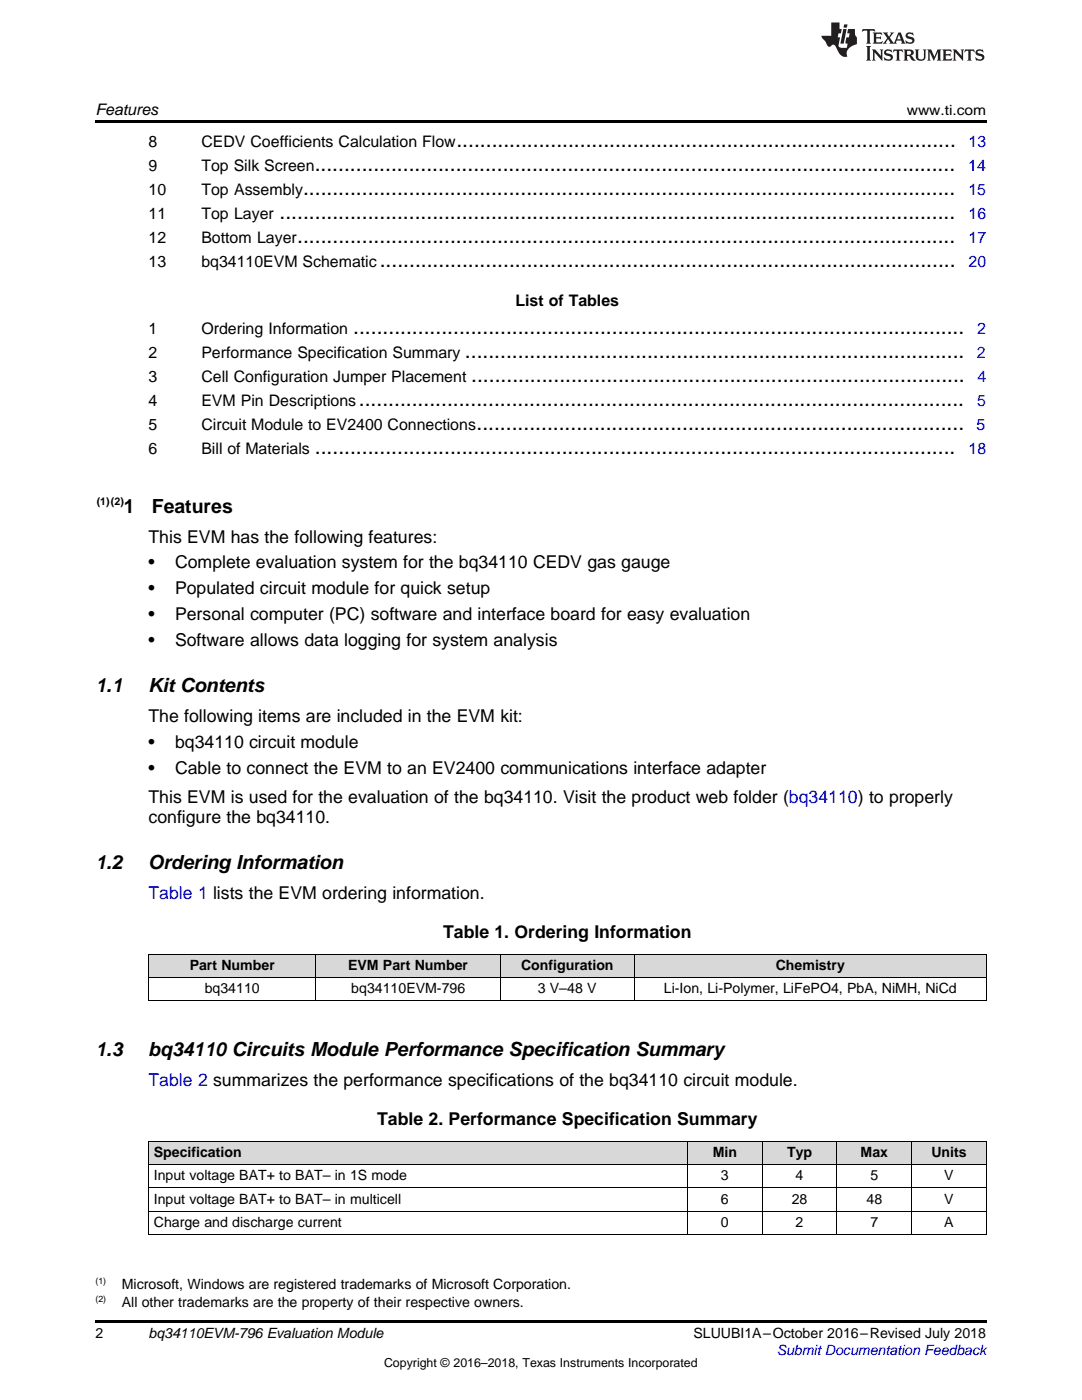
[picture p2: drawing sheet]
<svg xmlns="http://www.w3.org/2000/svg" width="216mm" height="279mm" viewBox="0 0 216 279" stroke-linecap="round" stroke-linejoin="round" font-family="sans-serif">
<defs><g id="words">
<g font-size="4.2">
<text x="91.1" y="29.2">.....................................................................................</text>
<text x="62.8" y="34">.............................................................................................................</text>
<text x="60.5" y="38.8">...............................................................................................................</text>
<text x="55.8" y="43.6">...................................................................................................................</text>
<text x="59.3" y="48.4">................................................................................................................</text>
<text x="75.8" y="53.2">..................................................................................................</text>
<text x="70.5" y="66.6">........................................................................................................</text>
<text x="92.8" y="71.4">.....................................................................................</text>
<text x="94" y="76.2">....................................................................................</text>
<text x="71.6" y="81">.......................................................................................................</text>
<text x="95.1" y="85.8">...................................................................................</text>
<text x="62.8" y="90.6">.............................................................................................................</text>
</g>
<g font-size="3.9">
<text x="24.7" y="102.3">1</text>
<text x="30.3" y="102.3">Features</text>
<text x="19" y="138.1">1.1</text>
<text x="29.6" y="138.1">Kit Contents</text>
<text x="19" y="173.4">1.2</text>
<text x="29.6" y="173.4">Ordering Information</text>
<text x="19" y="210.7">1.3</text>
<text x="29.6" y="210.7">bq34110 Circuits Module Performance Specification Summary</text>
</g>
<g font-size="3.5">
<text x="29.6" y="108.3">This EVM has the following features:</text>
<text x="29.6" y="113.5">•</text>
<text x="34.9" y="113.5">Complete evaluation system for the bq34110 CEDV gas gauge</text>
<text x="29.6" y="118.6">•</text>
<text x="34.9" y="118.6">Populated circuit module for quick setup</text>
<text x="29.6" y="123.8">•</text>
<text x="34.9" y="123.8">Personal computer (PC) software and interface board for easy evaluation</text>
<text x="29.6" y="128.9">•</text>
<text x="34.9" y="128.9">Software allows data logging for system analysis</text>
<text x="29.6" y="144.1">The following items are included in the EVM kit:</text>
<text x="29.6" y="149.2">•</text>
<text x="34.9" y="149.2">bq34110 circuit module</text>
<text x="29.6" y="154.4">•</text>
<text x="34.9" y="154.4">Cable to connect the EVM to an EV2400 communications interface adapter</text>
<text x="29.6" y="160.3">This EVM is used for the evaluation of the bq34110. Visit the product web folder (bq34110) to properly</text>
<text x="29.6" y="164.2">configure the bq34110.</text>
<text x="88.4" y="187.1">Table 1. Ordering Information</text>
<text x="75.2" y="224.5">Table 2. Performance Specification Summary</text>
</g>
<g font-size="3.5" fill="#00f">
<text x="29.6" y="179.4">Table 1 lists the EVM ordering information.</text>
<text x="29.6" y="216.7">Table 2 summarizes the performance specifications of the bq34110 circuit module.</text>
</g>
<g font-size="3.2">
<text x="19" y="23">Features</text>
<text x="29.6" y="29.2">8</text>
<text x="40.2" y="29.2">CEDV Coefficients Calculation Flow</text>
<text x="29.6" y="34">9</text>
<text x="40.2" y="34">Top Silk Screen</text>
<text x="29.6" y="38.8">10</text>
<text x="40.2" y="38.8">Top Assembly</text>
<text x="29.6" y="43.6">11</text>
<text x="40.2" y="43.6">Top Layer</text>
<text x="29.6" y="48.4">12</text>
<text x="29.6" y="53.2">13</text>
<text x="40.2" y="48.4">Bottom Layer</text>
<text x="40.2" y="53.2">bq34110EVM Schematic</text>
<text x="102.9" y="61.1">List of Tables</text>
<text x="29.6" y="66.6">1</text>
<text x="29.6" y="71.4">2</text>
<text x="40.2" y="66.6">Ordering Information</text>
<text x="40.2" y="71.4">Performance Specification Summary</text>
<text x="29.6" y="76.2">3</text>
<text x="40.2" y="76.2">Cell Configuration Jumper Placement</text>
<text x="29.6" y="81">4</text>
<text x="40.2" y="81">EVM Pin Descriptions</text>
<text x="29.6" y="85.8">5</text>
<text x="40.2" y="85.8">Circuit Module to EV2400 Connections</text>
<text x="29.6" y="90.6">6</text>
<text x="40.2" y="90.6">Bill of Materials</text>
</g>
<g font-size="3.2" fill="#00f">
<text x="193.3" y="29.2">13</text>
<text x="193.2" y="34">14</text>
<text x="193.2" y="38.8">15</text>
<text x="193.3" y="43.6">16</text>
<text x="193.3" y="53.2">20</text>
<text x="193.3" y="48.4">17</text>
<text x="194.9" y="71.4">2</text>
<text x="195" y="66.6">2</text>
<text x="195" y="76.2">4</text>
<text x="195" y="81">5</text>
<text x="194.9" y="85.8">5</text>
<text x="193.3" y="90.6">18</text>
</g>
<g font-size="2.8">
<text x="180.9" y="23">www.ti.com</text>
<text x="37.9" y="193.6">Part Number</text>
<text x="69.5" y="193.6">EVM Part Number</text>
<text x="104" y="193.6">Configuration</text>
<text x="154.8" y="193.6">Chemistry</text>
<text x="40.9" y="198.2">bq34110</text>
<text x="70.1" y="198.2">bq34110EVM-796</text>
<text x="107.3" y="198.2">3 V–48 V</text>
<text x="132.5" y="198.2">Li-Ion, Li-Polymer, LiFePO4, PbA, NiMH, NiCd</text>
<text x="30.7" y="230.9">Specification</text>
<text x="142.2" y="230.9">Min</text>
<text x="157.1" y="230.9">Typ</text>
<text x="171.7" y="230.9">Max</text>
<text x="185.8" y="230.9">Units</text>
<text x="30.7" y="235.5">Input voltage BAT+ to BAT– in 1S mode</text>
<text x="143.9" y="235.5">3</text>
<text x="158.7" y="235.5">4</text>
<text x="173.7" y="235.5">5</text>
<text x="188.4" y="235.5">V</text>
<text x="30.7" y="240.2">Input voltage BAT+ to BAT– in multicell</text>
<text x="30.7" y="244.9">Charge and discharge current</text>
<text x="143.9" y="240.2">6</text>
<text x="143.9" y="244.9">0</text>
<text x="158" y="240.2">28</text>
<text x="158.7" y="244.9">2</text>
<text x="172.9" y="240.2">48</text>
<text x="173.7" y="244.9">7</text>
<text x="188.4" y="240.2">V</text>
<text x="188.4" y="244.9">A</text>
<text x="24.3" y="257.3">Microsoft, Windows are registered trademarks of Microsoft Corporation.</text>
<text x="24.3" y="260.9">All other trademarks are the property of their respective owners.</text>
<text x="19" y="267">2</text>
<text x="29.6" y="267.1">bq34110EVM-796 Evaluation Module</text>
<text x="138.4" y="267.1">SLUUBI1A–October 2016–Revised July 2018</text>
</g>
<text font-size="2.8" fill="#00f" x="155" y="270.4">Submit Documentation Feedback</text>
<text font-size="2.5" x="76.6" y="272.7">Copyright © 2016–2018, Texas Instruments Incorporated</text>
<text font-size="2.1" x="19.3" y="100.8">(1)(2)</text>
<g font-size="1.8">
<text x="19" y="256.2">(1)</text>
<text x="19" y="259.8">(2)</text>
</g>
</g></defs>
<g fill="#d8d8d8">
<path d="M29.6 227.8h107.6v4.6h-107.6z"/>
<path d="M137.2 227.8h14.9v4.6h-14.9z"/>
<path d="M152.1 227.8h14.9v4.6h-14.9z"/>
<path d="M167 227.8h14.9v4.6h-14.9z"/>
<path d="M181.9 227.8h14.9v4.6h-14.9z"/>
<path d="M29.6 190.5h33.5v4.6h-33.5z"/>
<path d="M63.1 190.5h36.7v4.6h-36.7z"/>
<path d="M99.8 190.5h26.8v4.6h-26.8z"/>
<path d="M126.6 190.5h70.2v4.6h-70.2z"/>
</g>
<path d="M19 24h177.8v.6h-177.8zM19 263.5h177.8v.6h-177.8z" fill="#000"/>
<g fill="none" stroke="#000" stroke-width=".2">
<path d="M29.6 199.7h167.2M29.6 195.1h167.2M29.6 190.4h167.2M29.7 190.5v9.3M63 190.5v9.3M99.8 190.5v9.3M126.6 190.5v9.3M196.8 190.5v9.3M29.6 237h167.2M29.6 232.4h167.2M29.6 227.7h167.2M29.7 227.8v18.6"/>
<path d="M137.2 227.8v18.6M152.1 227.8v18.6M167 227.8v18.6M181.9 227.8v18.6M196.8 227.8v18.6M29.6 246.4h167.2M29.6 241.7h167.2"/>
</g>
<g fill="#231f20">
<path d="M172.1 5.8l-.1 .6 .5-.3h.5v.2v2.1l-.2 .3h1l-.2-.3v-2.1v-.2h.6l.4 .3-.1-.6zM174.1 6.5l.3 .4v1.5l-.3 .3h1.9l.1-.5a1.04 1.04 0 0 1-1.3 .1v-.6h.6l.4 .2v-.7l-.4 .2h-.6l.1-.6h.7l.4 .2-.1-.5zM176.1 6.5l.9 1.1-.9 1.1h.8l-.1-.2 .4-.7 .4 .7-.2 .2h1.6l-.2-.2 .1-.4h.9l.2 .4-.2 .2h.9l-.2-.3-.8-1.9h-.5l-.9 2.1-.7-1.1 .8-1h-.8l.1 .3-.3 .5-.4-.6 .2-.2zM179.4 6.9l.3 .9h-.7zM180.9 6.6a.63 .63 0 0 0-.2 .7 .63 .63 0 0 0 .6 .4l.6 .2 .1 .2a.75 .75 0 0 1-.7 .4 .75 .75 0 0 1-.6-.5l.1 .7 .2-.1a1.11 1.11 0 0 0 1.5-.5 1.13 1.13 0 0 0-1.3-.9l-.1-.3a1.04 1.04 0 0 1 1.2 .2l-.1-.6-.2 .1-.5-.1zM172.8 9.2l.3 .3v2.2l-.3 .4h1l-.2-.4v-2.2l.2-.3zM174 9.9l.2 .3v1.5l-.2 .4h.7l-.2-.4v-1.3l1.6 1.7v-1.9l.2-.3h-.7l.2 .3v.9l-1.2-1.2zM176.6 10a.62 .62 0 0 0-.2 .7 .62 .62 0 0 0 .6 .4l.6 .2 .1 .2a.76 .76 0 0 1-.7 .4 .76 .76 0 0 1-.6-.5l.1 .7 .1-.1a1.11 1.11 0 0 0 1.6-.6 1.13 1.13 0 0 0-1.3-.8l-.1-.3a1.04 1.04 0 0 1 1.2 .1l-.1-.5-.2 .1-.5-.2zM178.3 9.9l-.1 .6a.61 .61 0 0 1 .7-.3v1.5l-.2 .4h1l-.3-.4v-1.5a.63 .63 0 0 1 .8 .3l-.1-.6zM180.3 9.9l.2 .3v1.5l-.2 .4h.9l-.2-.2v-.7l.6 .2a.76 .76 0 0 0 1.1 .6l-1-.9a.58 .58 0 0 0 .6-.6 .58 .58 0 0 0-.5-.6zM181 10.2l.1-.1a.45 .45 0 0 1 .6 .1 .45 .45 0 0 1 .1 .5l-.8 .2zM182.5 9.9l.2 .2a2.17 2.17 0 0 0 .4 1.9 .99 .99 0 0 0 1.6-.7v-1.1l.2-.3h-.8l.2 .2a1.92 1.92 0 0 1-.2 1.7 .6 .6 0 0 1-.9-.5v-1.1l.2-.3zM185 9.9l.2 .3v1.5l-.2 .4h.7l-.2-.4v-1.4l.8 1.8 .8-1.8v1.4l-.2 .4h1l-.3-.4v-1.5l.3-.3h-.8l-.7 1.4-.6-1.4zM188 9.9l.2 .3v1.5l-.2 .4h1.8l.2-.6a1.04 1.04 0 0 1-1.3 .2v-.6h.6l.4 .1v-.6l-.4 .2h-.6l.1-.6h.7l.4 .2-.1-.5zM190.1 9.9l.2 .3v1.5l-.2 .4h.7l-.2-.4v-1.3l1.6 1.7v-1.9l.2-.3h-.7l.2 .3v.9l-1.1-1.2zM192.6 9.9l-.1 .6a.61 .61 0 0 1 .7-.3v1.5l-.2 .4h.9l-.2-.4v-1.5a.63 .63 0 0 1 .8 .3l-.2-.6zM194.9 10a.62 .62 0 0 0-.2 .7 .62 .62 0 0 0 .6 .4l.5 .2 .2 .2a.76 .76 0 0 1-.7 .4 .76 .76 0 0 1-.7-.5l.2 .7 .1-.1a1.11 1.11 0 0 0 1.5-.6 1.13 1.13 0 0 0-1.2-.8l-.1-.3a1.04 1.04 0 0 1 1.2 .1l-.2-.5-.2 .1-.5-.2z"/>
<path d="M165.9 4.5v2.6h-2l.1 .4 .8 .9a.91 .91 0 0 0 .9 .9 .56 .56 0 0 1 .5-.4 .56 .56 0 0 1 .5 .3l.4 .8a1.53 1.53 0 0 0 2 1.3 1.54 1.54 0 0 1 1-2.1l.9-.4-.1-1.4a1.52 1.52 0 0 1-.3-1.6h-1.4l-.2 .9h.5l-.1 .8h-.5l-.2 .9v.2l.4 .1-.1 .9a1.93 1.93 0 0 1-1.7-.3l.3-1.8h-.4l.1-.8h.5l.2-.9h-.5v-1.3zM168.3 5.8l-.6 2.9h.7l.5-2.9zM168.4 4.9l-.1 .6h.7l.1-.6z"/>
</g>
<use href="#words"/>
</svg>
